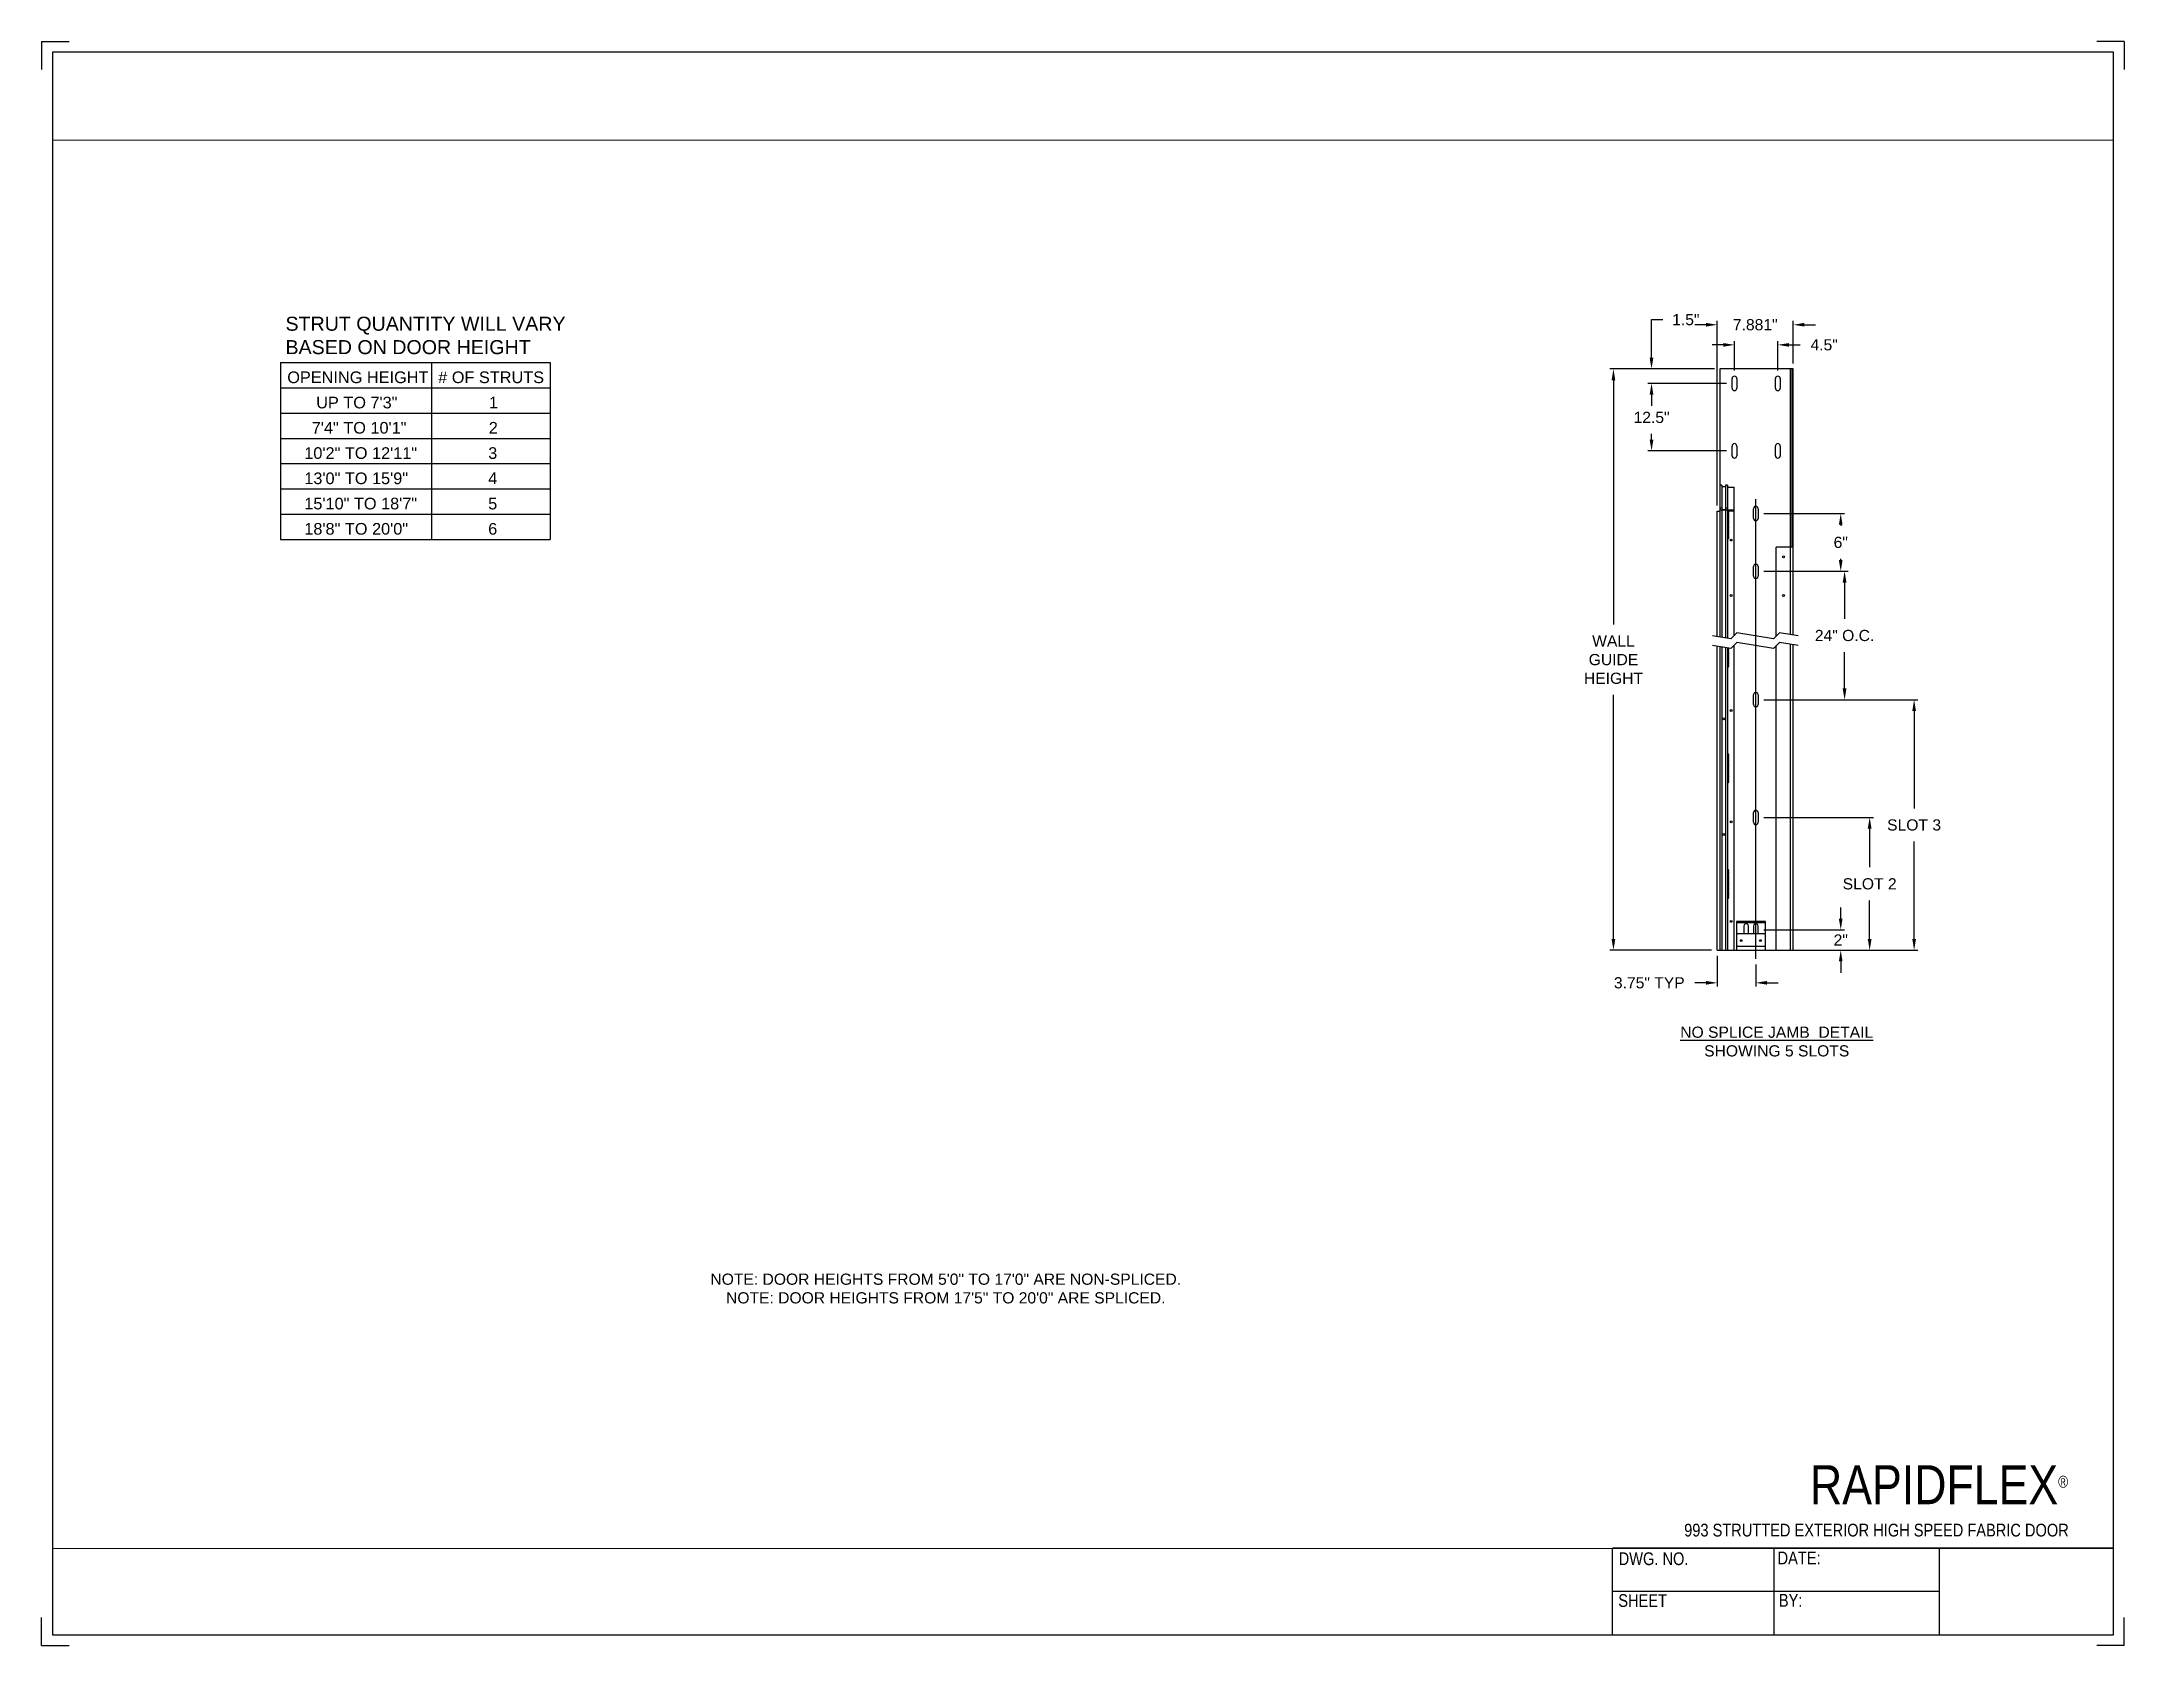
# Paper-space layout '993 JAMB BRACKET SCHEDULE' of a CAD drawing. Header units: inches. Extents: x 0.1 to 10.9, y 0.1 to 8.4.
# The model-space entities are those that its viewports show. They can reach past a viewport. Long polylines and large blocks are cut down to what shows.
import ezdxf

# ---------------------------------------------------------------- set-up
doc = ezdxf.new("R2010")
doc.units = ezdxf.units.IN
doc.header["$LTSCALE"] = 0.25
doc.header["$MEASUREMENT"] = 0
for name, color, linetype in [('ANNOTATIONS', 1, 'Continuous'), ('DETAILS', 4, 'Continuous'), ('JAMB SCHEDULES', 6, 'Continuous'), ('TITLE BLOCK', 7, 'Continuous')]:
    doc.layers.add(name, color=color, linetype=linetype)
doc.styles.add('ARIAL', font='arial.ttf', dxfattribs={"height": 0.09375})
doc.styles.add('CADdetails-DIMENSIONS', font='ARIALN.TTF', dxfattribs={"height": 2.38})
doc.dimstyles.new('STANDARD$0', dxfattribs={"dimtxt": 0.09375, "dimasz": 0.09375, "dimexe": 0.03125, "dimexo": 0.046875, "dimgap": 0.09, "dimtad": 0, "dimtih": 1, "dimtoh": 1, "dimdec": 4, "dimzin": 0, "dimdsep": 46, "dimtxsty": 'ARIAL', "dimcen": 0.09, "dimadec": 0, "dimazin": 0, "dimtfac": 1, "dimtdec": 4, "dimtofl": 0, "dimtmove": 0, "dimatfit": 1, "dimfxl": 1, "dimtolj": 1, "dimtzin": 0, "dimarcsym": 0})

psp = doc.layouts.new('993 JAMB BRACKET SCHEDULE')

# ---------------------------------------------------------------- texts
at = {"layer": 'TITLE BLOCK', "style": 'CADdetails-DIMENSIONS'}
for s, insert, char_height, width, attachment_point in [('\\A1;RAPIDFLEX{\\H0.30337x;\\S® ^ ;}', (10.642, 1.008), 0.20312, 2.03069, 3), ('993 STRUTTED EXTERIOR HIGH SPEED FABRIC DOOR', (9.624, 0.703), 0.06641, 2.45587, 2), ('DWG. NO.', (8.463, 0.554), 0.0664, 1.75949, 2), ('DATE:', (9.221, 0.558), 0.0664, 1.75949, 2), ('SHEET', (8.406, 0.336), 0.0664, 1.75949, 2), ('BY:', (9.177, 0.337), 0.0664, 1.75949, 2)]:
    psp.add_mtext(s, dxfattribs=dict(at, insert=insert, char_height=char_height, width=width, attachment_point=attachment_point))

msp = doc.modelspace()

# ---------------------------------------------------------------- texts
at = {"layer": 'ANNOTATIONS', "char_height": 0.09375, "attachment_point": 2, "style": 'ARIAL'}
for s, insert, width in [('{\\LNO SPLICE JAMB  DETAIL\\P}SHOWING 5 SLOTS', (308.78478, 239.02854), 3.3030948), ('NOTE: DOOR HEIGHTS FROM 5\'0" TO 17\'0" ARE NON-SPLICED.\\PNOTE: DOOR HEIGHTS FROM 17\'5" TO 20\'0" ARE SPLICED.', (301.82724, 236.95978), 11.0552544)]:
    msp.add_mtext(s, dxfattribs=dict(at, insert=insert, width=width))
at = {"layer": 'JAMB SCHEDULES', "insert": (296.29877, 244.97467), "char_height": 0.1175803, "attachment_point": 1, "style": 'ARIAL'}
msp.add_mtext_dynamic_manual_height_columns('STRUT QUANTITY WILL VARY BASED ON DOOR HEIGHT', width=2.3544388, gutter_width=0.021, heights=[0], dxfattribs=at)
at = {"layer": 'JAMB SCHEDULES', "width": 2.2260466, "attachment_point": 1, "style": 'ARIAL'}
for s, insert, char_height in [('{OPENING HEIGHT}', (296.31385, 244.51604), 0.0976106), ('{# OF STRUTS}', (297.57765, 244.51604), 0.0976106), ('{UP TO 7\'3"}', (296.55596, 244.30449), 0.0976106), ('{1}', (298.00224, 244.30449), 0.097611), ('7\'4" TO 10\'1"', (296.51893, 244.09295), 0.0976106), ('{2}', (298.00081, 244.09295), 0.097611), ('10\'2" TO 12\'11"', (296.45627, 243.8814), 0.0976106), ('{3}', (297.99601, 243.8814), 0.097611), ('{13\'0" TO 15\'9"}', (296.45627, 243.66985), 0.0976106), ('{4}', (297.99601, 243.66985), 0.097611), ('{15\'10" TO 18\'7"}', (296.45627, 243.4583), 0.0976106), ('{5}', (297.99601, 243.4583), 0.097611), ('{18\'8" TO 20\'0"}', (296.45627, 243.24675), 0.0976106), ('{6}', (297.99601, 243.24675), 0.097611)]:
    msp.add_mtext(s, dxfattribs=dict(at, insert=insert, char_height=char_height))

# ---------------------------------------------------------------- blocks, each defined once
blk = doc.blocks.new('*D287')
at = {"layer": 'ANNOTATIONS', "color": 0, "lineweight": -2, "transparency": 16777216}
for p, q in [((309.321, 239.933), (309.321, 240.027)), ((308.677, 239.839), (309.352, 239.839)), ((308.682, 239.668), (309.352, 239.668)), ((309.321, 239.574), (309.321, 239.48))]:
    blk.add_line(p, q, dxfattribs=at)
at = {"layer": 'ANNOTATIONS', "color": 0, "transparency": 16777216}
for points in [[(309.305, 239.933), (309.336, 239.933), (309.321, 239.839)], [(309.305, 239.574), (309.336, 239.574), (309.321, 239.668)]]:
    blk.add_solid(points, dxfattribs=at)
at = {"layer": 'defpoints', "color": 0, "transparency": 16777216}
for p in [(308.63, 239.839), (308.635, 239.668), (309.321, 239.668)]:
    blk.add_point(p, dxfattribs=at)
at = {"layer": 'ANNOTATIONS', "color": 0, "transparency": 16777216, "insert": (309.321, 239.754), "char_height": 0.0938, "attachment_point": 5, "style": 'ARIAL'}
blk.add_mtext('\\A1;2"', dxfattribs=at)
blk = doc.blocks.new('*D288')
at = {"layer": 'ANNOTATIONS', "color": 0, "lineweight": -2, "transparency": 16777216}
for p, q in [((308.677, 240.78), (309.594, 240.78)), ((309.563, 240.687), (309.563, 240.363)), ((309.563, 239.762), (309.563, 240.086)), ((308.97, 239.668), (309.594, 239.668))]:
    blk.add_line(p, q, dxfattribs=at)
at = {"layer": 'ANNOTATIONS', "color": 0, "transparency": 16777216}
for points in [[(309.547, 240.687), (309.579, 240.687), (309.563, 240.78)], [(309.547, 239.762), (309.579, 239.762), (309.563, 239.668)]]:
    blk.add_solid(points, dxfattribs=at)
at = {"layer": 'defpoints', "color": 0, "transparency": 16777216}
for p in [(308.63, 240.78), (309.563, 240.78), (308.923, 239.668)]:
    blk.add_point(p, dxfattribs=at)
at = {"layer": 'ANNOTATIONS', "color": 0, "transparency": 16777216, "insert": (309.563, 240.224), "char_height": 0.0938, "attachment_point": 5, "style": 'ARIAL'}
blk.add_mtext('\\A1;SLOT 2', dxfattribs=at)
blk = doc.blocks.new('*D289')
at = {"layer": 'ANNOTATIONS', "color": 0, "lineweight": -2, "transparency": 16777216}
for p, q in [((308.287, 239.621), (308.287, 239.364)), ((308.609, 239.55), (308.609, 239.364)), ((308.193, 239.395), (308.099, 239.395)), ((308.703, 239.395), (308.797, 239.395))]:
    blk.add_line(p, q, dxfattribs=at)
at = {"layer": 'ANNOTATIONS', "color": 0, "transparency": 16777216}
for points in [[(308.193, 239.411), (308.193, 239.38), (308.287, 239.395)], [(308.703, 239.411), (308.703, 239.38), (308.609, 239.395)]]:
    blk.add_solid(points, dxfattribs=at)
at = {"layer": 'defpoints', "color": 0, "transparency": 16777216}
for p in [(308.287, 239.668), (308.609, 239.597), (308.287, 239.395)]:
    blk.add_point(p, dxfattribs=at)
at = {"layer": 'ANNOTATIONS', "color": 0, "transparency": 16777216, "insert": (307.718, 239.395), "char_height": 0.09375, "attachment_point": 5, "style": 'ARIAL'}
blk.add_mtext('\\A1;3.75" TYP', dxfattribs=at)
blk = doc.blocks.new('*D290')
at = {"layer": 'ANNOTATIONS', "color": 0, "lineweight": -2, "transparency": 16777216}
for p, q in [((308.677, 243.326), (309.352, 243.326)), ((309.321, 243.232), (309.321, 243.222)), ((309.321, 242.936), (309.321, 242.946)), ((308.677, 242.842), (309.352, 242.842))]:
    blk.add_line(p, q, dxfattribs=at)
at = {"layer": 'ANNOTATIONS', "color": 0, "transparency": 16777216}
for points in [[(309.305, 243.232), (309.336, 243.232), (309.321, 243.326)], [(309.305, 242.936), (309.336, 242.936), (309.321, 242.842)]]:
    blk.add_solid(points, dxfattribs=at)
at = {"layer": 'defpoints', "color": 0, "transparency": 16777216}
for p in [(308.63, 243.326), (308.63, 242.842), (309.321, 242.842)]:
    blk.add_point(p, dxfattribs=at)
at = {"layer": 'ANNOTATIONS', "color": 0, "transparency": 16777216, "insert": (309.321, 243.084), "char_height": 0.0938, "attachment_point": 5, "style": 'ARIAL'}
blk.add_mtext('\\A1;6"', dxfattribs=at)
blk = doc.blocks.new('*D291')
at = {"layer": 'ANNOTATIONS', "color": 0, "lineweight": -2, "transparency": 16777216}
for p, q in [((308.193, 244.907), (308.099, 244.907)), ((308.287, 243.393), (308.287, 244.939)), ((308.923, 244.584), (308.923, 244.939)), ((309.017, 244.907), (309.11, 244.907))]:
    blk.add_line(p, q, dxfattribs=at)
at = {"layer": 'ANNOTATIONS', "color": 0, "transparency": 16777216}
for points in [[(308.193, 244.923), (308.193, 244.892), (308.287, 244.907)], [(309.017, 244.923), (309.017, 244.892), (308.923, 244.907)]]:
    blk.add_solid(points, dxfattribs=at)
at = {"layer": 'defpoints', "color": 0, "transparency": 16777216}
for p in [(308.287, 244.907), (308.923, 244.537), (308.287, 243.346)]:
    blk.add_point(p, dxfattribs=at)
at = {"layer": 'ANNOTATIONS', "color": 0, "transparency": 16777216, "insert": (308.605, 244.907), "char_height": 0.0938, "attachment_point": 5, "style": 'ARIAL'}
blk.add_mtext('\\A1;7.881"', dxfattribs=at)
blk = doc.blocks.new('*D285')
at = {"layer": 'ANNOTATIONS', "color": 0, "lineweight": -2, "transparency": 16777216}
for p, q in [((308.364, 244.416), (307.706, 244.416)), ((307.737, 244.322), (307.737, 244.269)), ((307.737, 243.945), (307.737, 243.993)), ((308.364, 243.851), (307.706, 243.851))]:
    blk.add_line(p, q, dxfattribs=at)
at = {"layer": 'ANNOTATIONS', "color": 0, "transparency": 16777216}
for points in [[(307.721, 244.322), (307.752, 244.322), (307.737, 244.416)], [(307.721, 243.945), (307.752, 243.945), (307.737, 243.851)]]:
    blk.add_solid(points, dxfattribs=at)
at = {"layer": 'defpoints', "color": 0, "transparency": 16777216}
for p in [(307.737, 244.416), (308.411, 244.416), (308.411, 243.851)]:
    blk.add_point(p, dxfattribs=at)
at = {"layer": 'ANNOTATIONS', "color": 0, "transparency": 16777216, "insert": (307.737, 244.131), "char_height": 0.0938, "attachment_point": 5, "style": 'ARIAL'}
blk.add_mtext('\\A1;12.5"', dxfattribs=at)
blk = doc.blocks.new('*D286')
at = {"layer": 'ANNOTATIONS', "color": 0, "lineweight": -2, "transparency": 16777216}
for p, q in [((307.736, 244.631), (307.736, 244.95)), ((307.736, 244.95), (307.83, 244.95)), ((308.263, 244.537), (307.705, 244.537)), ((308.364, 244.416), (307.705, 244.416)), ((307.736, 244.322), (307.736, 244.229))]:
    blk.add_line(p, q, dxfattribs=at)
at = {"layer": 'ANNOTATIONS', "color": 0, "transparency": 16777216}
for points in [[(307.721, 244.631), (307.752, 244.631), (307.736, 244.537)], [(307.721, 244.322), (307.752, 244.322), (307.736, 244.416)]]:
    blk.add_solid(points, dxfattribs=at)
at = {"layer": 'defpoints', "color": 0, "transparency": 16777216}
for p in [(307.736, 244.537), (308.31, 244.537), (308.411, 244.416)]:
    blk.add_point(p, dxfattribs=at)
at = {"layer": 'ANNOTATIONS', "color": 0, "transparency": 16777216, "insert": (308.024, 244.95), "char_height": 0.0938, "attachment_point": 5, "style": 'ARIAL'}
blk.add_mtext('\\A1;1.5"', dxfattribs=at)
blk = doc.blocks.new('*D292')
at = {"layer": 'ANNOTATIONS', "color": 0, "lineweight": -2, "transparency": 16777216}
for p, q in [((308.337, 244.739), (308.243, 244.739)), ((308.431, 244.523), (308.431, 244.77)), ((308.794, 244.523), (308.794, 244.77)), ((308.888, 244.739), (308.982, 244.739))]:
    blk.add_line(p, q, dxfattribs=at)
at = {"layer": 'ANNOTATIONS', "color": 0, "transparency": 16777216}
for points in [[(308.337, 244.754), (308.337, 244.723), (308.431, 244.739)], [(308.888, 244.754), (308.888, 244.723), (308.794, 244.739)]]:
    blk.add_solid(points, dxfattribs=at)
at = {"layer": 'defpoints', "color": 0, "transparency": 16777216}
for p in [(308.431, 244.739), (308.431, 244.477), (308.794, 244.477)]:
    blk.add_point(p, dxfattribs=at)
at = {"layer": 'ANNOTATIONS', "color": 0, "transparency": 16777216, "insert": (309.182, 244.739), "char_height": 0.0938, "attachment_point": 5, "style": 'ARIAL'}
blk.add_mtext('\\A1;4.5"', dxfattribs=at)
blk = doc.blocks.new('*D293')
at = {"layer": 'ANNOTATIONS', "color": 0, "lineweight": -2, "transparency": 16777216}
for p, q in [((308.677, 242.842), (309.384, 242.842)), ((309.353, 242.748), (309.353, 242.443)), ((309.353, 241.861), (309.353, 242.166)), ((308.677, 241.767), (309.384, 241.767))]:
    blk.add_line(p, q, dxfattribs=at)
at = {"layer": 'ANNOTATIONS', "color": 0, "transparency": 16777216}
for points in [[(309.337, 242.748), (309.369, 242.748), (309.353, 242.842)], [(309.337, 241.861), (309.369, 241.861), (309.353, 241.767)]]:
    blk.add_solid(points, dxfattribs=at)
at = {"layer": 'defpoints', "color": 0, "transparency": 16777216}
for p in [(308.63, 242.842), (308.63, 241.767), (309.353, 241.767)]:
    blk.add_point(p, dxfattribs=at)
at = {"layer": 'ANNOTATIONS', "color": 0, "transparency": 16777216, "insert": (309.353, 242.304), "char_height": 0.09375, "attachment_point": 5, "style": 'ARIAL'}
blk.add_mtext('\\A1;24" O.C.', dxfattribs=at)
blk = doc.blocks.new('*D294')
at = {"layer": 'ANNOTATIONS', "color": 0, "lineweight": -2, "transparency": 16777216}
for p, q in [((308.24, 244.537), (307.387, 244.537)), ((307.418, 244.443), (307.418, 242.398)), ((307.418, 239.762), (307.418, 241.807)), ((308.24, 239.668), (307.387, 239.668))]:
    blk.add_line(p, q, dxfattribs=at)
at = {"layer": 'ANNOTATIONS', "color": 0, "transparency": 16777216}
for points in [[(307.402, 244.443), (307.433, 244.443), (307.418, 244.537)], [(307.402, 239.762), (307.433, 239.762), (307.418, 239.668)]]:
    blk.add_solid(points, dxfattribs=at)
at = {"layer": 'defpoints', "color": 0, "transparency": 16777216}
for p in [(308.287, 244.537), (307.418, 239.668), (308.287, 239.668)]:
    blk.add_point(p, dxfattribs=at)
at = {"layer": 'ANNOTATIONS', "color": 0, "transparency": 16777216, "insert": (307.418, 242.102), "char_height": 0.0938, "attachment_point": 5, "style": 'ARIAL'}
blk.add_mtext('\\A1;WALL\\PGUIDE\\PHEIGHT', dxfattribs=at)
blk = doc.blocks.new('*D295')
at = {"layer": 'ANNOTATIONS', "color": 0, "lineweight": -2, "transparency": 16777216}
for p, q in [((308.677, 241.767), (309.967, 241.767)), ((309.935, 241.673), (309.935, 240.856)), ((309.935, 239.762), (309.935, 240.579)), ((308.97, 239.668), (309.967, 239.668))]:
    blk.add_line(p, q, dxfattribs=at)
at = {"layer": 'ANNOTATIONS', "color": 0, "transparency": 16777216}
for points in [[(309.92, 241.673), (309.951, 241.673), (309.935, 241.767)], [(309.92, 239.762), (309.951, 239.762), (309.935, 239.668)]]:
    blk.add_solid(points, dxfattribs=at)
at = {"layer": 'defpoints', "color": 0, "transparency": 16777216}
for p in [(308.63, 241.767), (309.935, 241.767), (308.923, 239.668)]:
    blk.add_point(p, dxfattribs=at)
at = {"layer": 'ANNOTATIONS', "color": 0, "transparency": 16777216, "insert": (309.935, 240.717), "char_height": 0.0938, "attachment_point": 5, "style": 'ARIAL'}
blk.add_mtext('\\A1;SLOT 3', dxfattribs=at)

# ---------------------------------------------------------------- dimensions: what is measured, and where the dimension line sits
at = {"layer": 'ANNOTATIONS'}
for base, p1, p2, text, picture, middle in [((307.73641, 244.53714), (308.41053, 244.41605), (308.30962, 244.53714), '1.5"', '*D286', (308.02424, 244.95028)), ((307.41787, 239.66784), (308.28653, 244.53714), (308.28653, 239.66784), 'WALL\\PGUIDE\\PHEIGHT', '*D294', (307.41787, 242.10249)), ((307.73677, 244.41605), (308.41053, 243.85093), (308.41053, 244.41605), '12.5"', '*D285', (307.73677, 244.13131)), ((309.32069, 242.8418), (308.62964, 243.32618), (308.62964, 242.8418), '6"', '*D290', (309.32069, 243.08399)), ((309.35299, 241.76684), (308.62964, 242.8418), (308.62964, 241.76684), '24" O.C.', '*D293', (309.35299, 242.30432)), ((309.9355, 241.76684), (308.92277, 239.66784), (308.62964, 241.76684), 'SLOT 3', '*D295', (309.9355, 240.71734)), ((309.56289, 240.78037), (308.92277, 239.66784), (308.62964, 240.78037), 'SLOT 2', '*D288', (309.56289, 240.2241)), ((309.32069, 239.66784), (308.62964, 239.83939), (308.63496, 239.66784), '2"', '*D287', (309.32069, 239.75361))]:
    dim = msp.add_linear_dim(base=base, p1=p1, p2=p2, angle=90, text=text, dimstyle='STANDARD$0', dxfattribs=at)
    dim.commit()
    dim.dimension.update_dxf_attribs({"geometry": picture, "text_midpoint": middle, "dimtype": 160})
for base, p1, p2, text, picture, middle in [((308.28653, 244.90729), (308.92277, 244.53714), (308.28653, 243.34636), '7.881"', '*D291', (308.60465, 244.90729)), ((308.43072, 244.73858), (308.794, 244.4766), (308.43072, 244.4766), '4.5"', '*D292', (309.18188, 244.73858)), ((308.28653, 239.3953), (308.60945, 239.59737), (308.28653, 239.66784), '3.75" TYP', '*D289', (307.71838, 239.3953))]:
    dim = msp.add_linear_dim(base=base, p1=p1, p2=p2, text=text, dimstyle='STANDARD$0', dxfattribs=at)
    dim.commit()
    dim.dimension.update_dxf_attribs({"geometry": picture, "text_midpoint": middle, "dimtype": 160})

# ---------------------------------------------------------------- linework, layer by layer
at = {"layer": 'DETAILS'}
for p, q in [((308.30962, 244.53714), (308.30962, 242.29119)), ((308.92277, 244.53714), (308.30962, 244.53714)), ((308.89968, 242.31217), (308.89968, 244.53714)), ((308.91316, 243.04362), (308.91316, 244.53714)), ((308.92277, 242.30835), (308.92277, 244.53714)), ((308.41053, 244.37568), (308.41053, 244.45641)), ((308.4509, 244.45641), (308.4509, 244.37568)), ((308.77382, 244.37568), (308.77382, 244.45641)), ((308.81419, 244.45641), (308.81419, 244.37568)), ((308.41053, 243.81057), (308.41053, 243.8913)), ((308.4509, 243.8913), (308.4509, 243.81057)), ((308.77382, 243.81057), (308.77382, 243.8913)), ((308.81419, 243.8913), (308.81419, 243.81057)), ((308.32577, 243.56245), (308.30962, 243.56245)), ((308.32577, 243.56245), (308.32577, 242.28852)), ((308.35725, 243.54921), (308.32577, 243.54921)), ((308.35725, 243.56245), (308.35725, 242.28332)), ((308.3734, 243.56245), (308.35725, 243.56245)), ((308.3734, 243.56245), (308.3734, 242.28065)), ((308.3734, 243.54831), (308.42781, 243.54831)), ((308.42781, 242.30408), (308.42781, 243.54831)), ((308.28653, 243.34636), (308.30962, 243.34636)), ((308.28653, 242.29501), (308.28653, 243.34636)), ((308.32577, 243.37018), (308.30962, 243.37018)), ((308.3734, 243.35444), (308.30962, 243.35444)), ((308.35725, 243.35694), (308.32577, 243.35694)), ((308.3734, 243.37018), (308.35725, 243.37018)), ((308.3734, 243.35791), (308.42781, 243.35791)), ((308.42781, 243.34636), (308.3734, 243.34636)), ((308.58927, 243.28582), (308.58927, 243.36655)), ((308.62964, 243.36655), (308.62964, 243.28582)), ((308.78149, 242.29928), (308.78149, 243.04362)), ((308.92277, 243.04362), (308.78149, 243.04362)), ((308.58927, 242.80143), (308.58927, 242.88216)), ((308.62964, 242.88216), (308.62964, 242.80143)), ((308.39998, 242.27626), (308.24617, 242.30168)), ((308.39998, 242.19552), (308.24617, 242.22095)), ((308.45084, 242.32711), (308.39998, 242.27626)), ((308.45084, 242.24638), (308.39998, 242.19552)), ((308.42781, 239.66784), (308.42781, 242.22335)), ((308.75847, 242.27626), (308.45084, 242.32711)), ((308.75847, 242.19552), (308.45084, 242.24638)), ((308.80932, 242.32711), (308.75847, 242.27626)), ((308.80932, 242.24638), (308.75847, 242.19552)), ((308.78149, 239.66784), (308.78149, 242.21855)), ((308.96314, 242.30168), (308.80932, 242.32711)), ((308.96314, 242.22095), (308.80932, 242.24638)), ((308.89968, 239.66784), (308.89968, 242.23144)), ((308.92277, 239.66784), (308.92277, 242.22762)), ((308.28653, 239.66784), (308.28653, 242.21428)), ((308.30962, 242.21046), (308.30962, 239.66784)), ((308.32577, 242.20779), (308.32577, 239.66784)), ((308.35725, 242.20259), (308.35725, 239.66784)), ((308.3734, 242.19992), (308.3734, 239.66784)), ((308.58927, 241.72647), (308.58927, 241.8072)), ((308.62964, 241.8072), (308.62964, 241.72647)), ((308.58927, 240.74), (308.58927, 240.82073)), ((308.62964, 240.82073), (308.62964, 240.74)), ((308.44799, 239.91003), (308.44799, 239.66784)), ((308.69019, 239.91003), (308.44799, 239.91003)), ((308.44799, 239.80912), (308.69019, 239.80912)), ((308.50854, 239.86966), (308.50854, 239.80912)), ((308.54891, 239.80912), (308.54891, 239.86966)), ((308.58927, 239.86966), (308.58927, 239.80912)), ((308.62964, 239.80912), (308.62964, 239.86966)), ((308.69019, 239.66784), (308.69019, 239.91003)), ((308.28653, 239.66784), (308.78149, 239.66784)), ((308.44799, 239.70316), (308.69019, 239.70316)), ((308.44799, 239.66784), (308.69019, 239.66784)), ((308.78149, 239.66784), (308.92277, 239.66784))]:
    msp.add_line(p, q, dxfattribs=at)
at = {"layer": 'DETAILS', "ltscale": 10}
msp.add_line((308.60945, 239.5974), (308.60945, 243.44639), dxfattribs=at)
at = {"layer": 'DETAILS'}
for centre, radius in [((308.40359, 243.10417), 0.00787), ((308.84204, 242.96289), 0.00807), ((308.40359, 242.63997), 0.00787), ((308.84204, 242.63997), 0.00807), ((308.34151, 241.60538), 0.00807), ((308.40359, 241.67712), 0.00787), ((308.40359, 240.74303), 0.00787), ((308.34151, 240.63661), 0.00807), ((308.40359, 239.91003), 0.00787), ((308.48836, 239.74857), 0.00811), ((308.64982, 239.74857), 0.00811)]:
    msp.add_circle(centre, radius, dxfattribs=at)
for centre, radius, start, end in [((308.43072, 244.45641), 0.02018, 0.001389, 179.998611), ((308.43072, 244.37568), 0.02018, 180.001389, 359.998611), ((308.794, 244.45641), 0.02018, 0.001389, 179.998611), ((308.794, 244.37568), 0.02018, 180.001389, 359.998611), ((308.43072, 243.8913), 0.02018, 0.001389, 179.998611), ((308.43072, 243.81057), 0.02018, 180.001389, 359.998611), ((308.794, 243.8913), 0.02018, 0.001389, 179.998611), ((308.794, 243.81057), 0.02018, 180.001389, 359.998611), ((308.37844, 243.34919), 0.00524, 15.828329, 164.171671), ((308.37844, 243.34636), 0.00524, 15.828329, 164.171671), ((308.37844, 243.34255), 0.00524, 15.828329, 164.171671), ((308.37844, 243.33874), 0.00524, 15.828329, 164.171671), ((308.37844, 243.33492), 0.00524, 15.828329, 164.171671), ((308.37844, 243.33111), 0.00524, 15.828329, 164.171671), ((308.37844, 243.32729), 0.00524, 15.828329, 164.171671), ((308.37844, 243.32348), 0.00524, 15.828329, 164.171671), ((308.37844, 243.31967), 0.00524, 15.828329, 164.171671), ((308.37844, 243.31585), 0.00524, 15.828329, 164.171671), ((308.37844, 243.31204), 0.00524, 15.828329, 164.171671), ((308.37844, 243.30822), 0.00524, 15.828329, 164.171671), ((308.37844, 243.30441), 0.00524, 15.828329, 164.171671), ((308.37844, 243.3006), 0.00524, 15.828329, 164.171671), ((308.37844, 243.29678), 0.00524, 15.828329, 164.171671), ((308.37844, 243.29297), 0.00524, 15.828329, 164.171671), ((308.37844, 243.28915), 0.00524, 15.828329, 164.171671), ((308.37844, 243.28534), 0.00524, 15.828329, 164.171671), ((308.37844, 243.28153), 0.00524, 15.828329, 164.171671), ((308.37844, 243.27771), 0.00524, 15.828329, 164.171671), ((308.37844, 243.2739), 0.00524, 15.828329, 164.171671), ((308.37844, 243.27008), 0.00524, 15.828329, 164.171671), ((308.37844, 243.26627), 0.00524, 15.828329, 164.171671), ((308.37844, 243.26246), 0.00524, 15.828329, 164.171671), ((308.60945, 243.36655), 0.02018, 359.999226, 180.000774), ((308.60945, 243.28582), 0.02018, 179.999227, 0.000773), ((308.37844, 243.25864), 0.00524, 15.828329, 164.171671), ((308.37844, 243.25483), 0.00524, 15.828329, 164.171671), ((308.37844, 243.25101), 0.00524, 15.828329, 164.171671), ((308.37844, 243.2472), 0.00524, 15.828329, 164.171671), ((308.37844, 243.24338), 0.00524, 15.828329, 164.171671), ((308.37844, 243.23957), 0.00524, 15.828329, 164.171671), ((308.37844, 243.23576), 0.00524, 15.828329, 164.171671), ((308.37844, 243.23194), 0.00524, 15.828329, 164.171671), ((308.37844, 243.22813), 0.00524, 15.828329, 164.171671), ((308.37844, 243.22431), 0.00524, 15.828329, 164.171671), ((308.37844, 243.2205), 0.00524, 15.828329, 164.171671), ((308.37844, 243.21669), 0.00524, 15.828329, 164.171671), ((308.37844, 243.21287), 0.00524, 15.828329, 164.171671), ((308.37844, 243.20906), 0.00524, 15.828329, 164.171671), ((308.37844, 243.20524), 0.00524, 15.828329, 164.171671), ((308.37844, 243.20143), 0.00524, 15.828329, 164.171671), ((308.37844, 243.19762), 0.00524, 15.828329, 164.171671), ((308.37844, 243.1938), 0.00524, 15.828329, 164.171671), ((308.37844, 243.18999), 0.00524, 15.828329, 164.171671), ((308.37844, 243.18617), 0.00524, 15.828329, 164.171671), ((308.37844, 243.18236), 0.00524, 15.828329, 164.171671), ((308.37844, 243.17855), 0.00524, 15.828329, 164.171671), ((308.37844, 243.17473), 0.00524, 15.828329, 164.171671), ((308.37844, 243.17092), 0.00524, 15.828329, 164.171671), ((308.37844, 243.1671), 0.00524, 15.828329, 164.171671), ((308.37844, 243.16329), 0.00524, 15.828329, 164.171671), ((308.37844, 243.15948), 0.00524, 15.828329, 164.171671), ((308.37844, 243.15566), 0.00524, 15.828329, 164.171671), ((308.37844, 243.15185), 0.00524, 15.828329, 164.171671), ((308.37844, 243.14803), 0.00524, 15.828329, 164.171671), ((308.37844, 243.14422), 0.00524, 15.828329, 164.171671), ((308.37844, 243.14041), 0.00524, 15.828329, 164.171671), ((308.37844, 243.13659), 0.00524, 15.828329, 164.171671), ((308.37844, 243.13278), 0.00524, 15.828329, 164.171671), ((308.37844, 243.12896), 0.00524, 15.828329, 164.171671), ((308.37844, 243.12515), 0.00524, 15.828329, 164.171671), ((308.37844, 243.12134), 0.00524, 15.828329, 164.171671), ((308.37844, 243.11752), 0.00524, 15.828329, 164.171671), ((308.37844, 243.11371), 0.00524, 15.828329, 164.171671), ((308.60945, 242.88216), 0.02018, 359.999226, 180.000774), ((308.60945, 242.80143), 0.02018, 179.999227, 0.000773), ((308.37844, 242.19131), 0.00524, 15.828329, 164.171671), ((308.37844, 242.1875), 0.00524, 15.828329, 164.171671), ((308.37844, 242.18368), 0.00524, 15.828329, 164.171671), ((308.37844, 242.17987), 0.00524, 15.828329, 164.171671), ((308.37844, 242.17605), 0.00524, 15.828329, 164.171671), ((308.37844, 242.17224), 0.00524, 15.828329, 164.171671), ((308.37844, 242.16843), 0.00524, 15.828329, 164.171671), ((308.37844, 242.16461), 0.00524, 15.828329, 164.171671), ((308.37844, 242.1608), 0.00524, 15.828329, 164.171671), ((308.37844, 242.15698), 0.00524, 15.828329, 164.171671), ((308.37844, 242.15317), 0.00524, 15.828329, 164.171671), ((308.37844, 242.14936), 0.00524, 15.828329, 164.171671), ((308.37844, 242.14554), 0.00524, 15.828329, 164.171671), ((308.37844, 242.14173), 0.00524, 15.828329, 164.171671), ((308.37844, 242.13791), 0.00524, 15.828329, 164.171671), ((308.37844, 242.1341), 0.00524, 15.828329, 164.171671), ((308.37844, 242.13029), 0.00524, 15.828329, 164.171671), ((308.37844, 242.12647), 0.00524, 15.828329, 164.171671), ((308.37844, 242.12266), 0.00524, 15.828329, 164.171671), ((308.37844, 242.11884), 0.00524, 15.828329, 164.171671), ((308.37844, 242.11503), 0.00524, 15.828329, 164.171671), ((308.37844, 242.11122), 0.00524, 15.828329, 164.171671), ((308.37844, 242.1074), 0.00524, 15.828329, 164.171671), ((308.37844, 242.10359), 0.00524, 15.828329, 164.171671), ((308.37844, 242.09977), 0.00524, 15.828329, 164.171671), ((308.37844, 242.09596), 0.00524, 15.828329, 164.171671), ((308.37844, 242.09215), 0.00524, 15.828329, 164.171671), ((308.37844, 242.08833), 0.00524, 15.828329, 164.171671), ((308.37844, 242.08452), 0.00524, 15.828329, 164.171671), ((308.37844, 242.0807), 0.00524, 15.828329, 164.171671), ((308.37844, 242.07689), 0.00524, 15.828329, 164.171671), ((308.37844, 242.07307), 0.00524, 15.828329, 164.171671), ((308.37844, 242.06926), 0.00524, 15.828329, 164.171671), ((308.37844, 242.06545), 0.00524, 15.828329, 164.171671), ((308.37844, 242.06163), 0.00524, 15.828329, 164.171671), ((308.37844, 242.05782), 0.00524, 15.828329, 164.171671), ((308.37844, 242.054), 0.00524, 15.828329, 164.171671), ((308.37844, 242.05019), 0.00524, 15.828329, 164.171671), ((308.37844, 242.04638), 0.00524, 15.828329, 164.171671), ((308.37844, 242.04256), 0.00524, 15.828329, 164.171671), ((308.37844, 242.03875), 0.00524, 15.828329, 164.171671), ((308.60945, 241.8072), 0.02018, 359.999226, 180.000774), ((308.60945, 241.72647), 0.02018, 179.999227, 0.000773), ((308.37844, 241.30645), 0.00524, 15.828329, 164.171671), ((308.37844, 241.30264), 0.00524, 15.828329, 164.171671), ((308.37844, 241.29882), 0.00524, 15.828329, 164.171671), ((308.37844, 241.29501), 0.00524, 15.828329, 164.171671), ((308.37844, 241.29119), 0.00524, 15.828329, 164.171671), ((308.37844, 241.28738), 0.00524, 15.828329, 164.171671), ((308.37844, 241.28357), 0.00524, 15.828329, 164.171671), ((308.37844, 241.27975), 0.00524, 15.828329, 164.171671), ((308.37844, 241.27594), 0.00524, 15.828329, 164.171671), ((308.37844, 241.27212), 0.00524, 15.828329, 164.171671), ((308.37844, 241.26831), 0.00524, 15.828329, 164.171671), ((308.37844, 241.2645), 0.00524, 15.828329, 164.171671), ((308.37844, 241.26068), 0.00524, 15.828329, 164.171671), ((308.37844, 241.25687), 0.00524, 15.828329, 164.171671), ((308.37844, 241.25305), 0.00524, 15.828329, 164.171671), ((308.37844, 241.24924), 0.00524, 15.828329, 164.171671), ((308.37844, 241.24542), 0.00524, 15.828329, 164.171671), ((308.37844, 241.24161), 0.00524, 15.828329, 164.171671), ((308.37844, 241.2378), 0.00524, 15.828329, 164.171671), ((308.37844, 241.23398), 0.00524, 15.828329, 164.171671), ((308.37844, 241.23017), 0.00524, 15.828329, 164.171671), ((308.37844, 241.22635), 0.00524, 15.828329, 164.171671), ((308.37844, 241.22254), 0.00524, 15.828329, 164.171671), ((308.37844, 241.21873), 0.00524, 15.828329, 164.171671), ((308.37844, 241.21491), 0.00524, 15.828329, 164.171671), ((308.37844, 241.2111), 0.00524, 15.828329, 164.171671), ((308.37844, 241.20728), 0.00524, 15.828329, 164.171671), ((308.37844, 241.20347), 0.00524, 15.828329, 164.171671), ((308.37844, 241.19966), 0.00524, 15.828329, 164.171671), ((308.37844, 241.19584), 0.00524, 15.828329, 164.171671), ((308.37844, 241.19203), 0.00524, 15.828329, 164.171671), ((308.37844, 241.18821), 0.00524, 15.828329, 164.171671), ((308.37844, 241.1844), 0.00524, 15.828329, 164.171671), ((308.37844, 241.18059), 0.00524, 15.828329, 164.171671), ((308.37844, 241.17677), 0.00524, 15.828329, 164.171671), ((308.37844, 241.17296), 0.00524, 15.828329, 164.171671), ((308.37844, 241.16914), 0.00524, 15.828329, 164.171671), ((308.37844, 241.16533), 0.00524, 15.828329, 164.171671), ((308.37844, 241.16152), 0.00524, 15.828329, 164.171671), ((308.37844, 241.1577), 0.00524, 15.828329, 164.171671), ((308.37844, 241.15389), 0.00524, 15.828329, 164.171671), ((308.37844, 241.15007), 0.00524, 15.828329, 164.171671), ((308.37844, 241.14626), 0.00524, 15.828329, 164.171671), ((308.37844, 241.14245), 0.00524, 15.828329, 164.171671), ((308.37844, 241.13863), 0.00524, 15.828329, 164.171671), ((308.37844, 241.13482), 0.00524, 15.828329, 164.171671), ((308.37844, 241.131), 0.00524, 15.828329, 164.171671), ((308.37844, 241.12719), 0.00524, 15.828329, 164.171671), ((308.37844, 241.12338), 0.00524, 15.828329, 164.171671), ((308.37844, 241.11956), 0.00524, 15.828329, 164.171671), ((308.37844, 241.11575), 0.00524, 15.828329, 164.171671), ((308.37844, 241.11193), 0.00524, 15.828329, 164.171671), ((308.37844, 241.10812), 0.00524, 15.828329, 164.171671), ((308.37844, 241.1043), 0.00524, 15.828329, 164.171671), ((308.37844, 241.10049), 0.00524, 15.828329, 164.171671), ((308.37844, 241.09668), 0.00524, 15.828329, 164.171671), ((308.37844, 241.09286), 0.00524, 15.828329, 164.171671), ((308.37844, 241.08905), 0.00524, 15.828329, 164.171671), ((308.37844, 241.08523), 0.00524, 15.828329, 164.171671), ((308.37844, 241.08142), 0.00524, 15.828329, 164.171671), ((308.37844, 241.07761), 0.00524, 15.828329, 164.171671), ((308.37844, 241.07379), 0.00524, 15.828329, 164.171671), ((308.37844, 241.06998), 0.00524, 15.828329, 164.171671), ((308.60945, 240.82073), 0.02018, 359.999226, 180.000774), ((308.60945, 240.74), 0.02018, 179.999227, 0.000773), ((308.37844, 240.33768), 0.00524, 15.828329, 164.171671), ((308.37844, 240.33387), 0.00524, 15.828329, 164.171671), ((308.37844, 240.33005), 0.00524, 15.828329, 164.171671), ((308.37844, 240.32624), 0.00524, 15.828329, 164.171671), ((308.37844, 240.32242), 0.00524, 15.828329, 164.171671), ((308.37844, 240.31861), 0.00524, 15.828329, 164.171671), ((308.37844, 240.3148), 0.00524, 15.828329, 164.171671), ((308.37844, 240.31098), 0.00524, 15.828329, 164.171671), ((308.37844, 240.30717), 0.00524, 15.828329, 164.171671), ((308.37844, 240.30335), 0.00524, 15.828329, 164.171671), ((308.37844, 240.29954), 0.00524, 15.828329, 164.171671), ((308.37844, 240.29573), 0.00524, 15.828329, 164.171671), ((308.37844, 240.29191), 0.00524, 15.828329, 164.171671), ((308.37844, 240.2881), 0.00524, 15.828329, 164.171671), ((308.37844, 240.28428), 0.00524, 15.828329, 164.171671), ((308.37844, 240.28047), 0.00524, 15.828329, 164.171671), ((308.37844, 240.27666), 0.00524, 15.828329, 164.171671), ((308.37844, 240.27284), 0.00524, 15.828329, 164.171671), ((308.37844, 240.26903), 0.00524, 15.828329, 164.171671), ((308.37844, 240.26521), 0.00524, 15.828329, 164.171671), ((308.37844, 240.2614), 0.00524, 15.828329, 164.171671), ((308.37844, 240.25758), 0.00524, 15.828329, 164.171671), ((308.37844, 240.25377), 0.00524, 15.828329, 164.171671), ((308.37844, 240.24996), 0.00524, 15.828329, 164.171671), ((308.37844, 240.24614), 0.00524, 15.828329, 164.171671), ((308.37844, 240.24233), 0.00524, 15.828329, 164.171671), ((308.37844, 240.23851), 0.00524, 15.828329, 164.171671), ((308.37844, 240.2347), 0.00524, 15.828329, 164.171671), ((308.37844, 240.23089), 0.00524, 15.828329, 164.171671), ((308.37844, 240.22707), 0.00524, 15.828329, 164.171671), ((308.37844, 240.22326), 0.00524, 15.828329, 164.171671), ((308.37844, 240.21944), 0.00524, 15.828329, 164.171671), ((308.37844, 240.21563), 0.00524, 15.828329, 164.171671), ((308.37844, 240.21182), 0.00524, 15.828329, 164.171671), ((308.37844, 240.208), 0.00524, 15.828329, 164.171671), ((308.37844, 240.20419), 0.00524, 15.828329, 164.171671), ((308.37844, 240.20037), 0.00524, 15.828329, 164.171671), ((308.37844, 240.19656), 0.00524, 15.828329, 164.171671), ((308.37844, 240.19275), 0.00524, 15.828329, 164.171671), ((308.37844, 240.18893), 0.00524, 15.828329, 164.171671), ((308.37844, 240.18512), 0.00524, 15.828329, 164.171671), ((308.37844, 240.1813), 0.00524, 15.828329, 164.171671), ((308.37844, 240.17749), 0.00524, 15.828329, 164.171671), ((308.37844, 240.17368), 0.00524, 15.828329, 164.171671), ((308.37844, 240.16986), 0.00524, 15.828329, 164.171671), ((308.37844, 240.16605), 0.00524, 15.828329, 164.171671), ((308.37844, 240.16223), 0.00524, 15.828329, 164.171671), ((308.37844, 240.15842), 0.00524, 15.828329, 164.171671), ((308.37844, 240.15461), 0.00524, 15.828329, 164.171671), ((308.37844, 240.15079), 0.00524, 15.828329, 164.171671), ((308.37844, 240.14698), 0.00524, 15.828329, 164.171671), ((308.37844, 240.14316), 0.00524, 15.828329, 164.171671), ((308.37844, 240.13935), 0.00524, 15.828329, 164.171671), ((308.37844, 240.13554), 0.00524, 15.828329, 164.171671), ((308.37844, 240.13172), 0.00524, 15.828329, 164.171671), ((308.37844, 240.12791), 0.00524, 15.828329, 164.171671), ((308.37844, 240.12409), 0.00524, 15.828329, 164.171671), ((308.37844, 240.12028), 0.00524, 15.828329, 164.171671), ((308.37844, 240.11646), 0.00524, 15.828329, 164.171671), ((308.37844, 240.11265), 0.00524, 15.828329, 164.171671), ((308.37844, 240.10884), 0.00524, 15.828329, 164.171671), ((308.37844, 240.10502), 0.00524, 15.828329, 164.171671), ((308.37844, 240.10121), 0.00524, 15.828329, 164.171671), ((308.44656, 239.90498), 0.00524, 285.828329, 74.171671), ((308.45038, 239.90498), 0.00524, 285.828329, 74.171671), ((308.45419, 239.90498), 0.00524, 285.828329, 74.171671), ((308.458, 239.90498), 0.00524, 285.828329, 74.171671), ((308.46182, 239.90498), 0.00524, 285.828329, 74.171671), ((308.46563, 239.90498), 0.00524, 285.828329, 74.171671), ((308.46945, 239.90498), 0.00524, 285.828329, 74.171671), ((308.47326, 239.90498), 0.00524, 285.828329, 74.171671), ((308.47707, 239.90498), 0.00524, 285.828329, 74.171671), ((308.48089, 239.90498), 0.00524, 285.828329, 74.171671), ((308.4847, 239.90498), 0.00524, 285.828329, 74.171671), ((308.48852, 239.90498), 0.00524, 285.828329, 74.171671), ((308.49233, 239.90498), 0.00524, 285.828329, 74.171671), ((308.49614, 239.90498), 0.00524, 285.828329, 74.171671), ((308.49996, 239.90498), 0.00524, 285.828329, 74.171671), ((308.50377, 239.90498), 0.00524, 285.828329, 74.171671), ((308.52872, 239.86966), 0.02018, 359.999221, 180.000779), ((308.50759, 239.90498), 0.00524, 285.828329, 74.171671), ((308.5114, 239.90498), 0.00524, 285.828329, 74.171671), ((308.51522, 239.90498), 0.00524, 285.828329, 74.171671), ((308.51903, 239.90498), 0.00524, 285.828329, 74.171671), ((308.52284, 239.90498), 0.00524, 285.828329, 74.171671), ((308.52666, 239.90498), 0.00524, 285.828329, 74.171671), ((308.53047, 239.90498), 0.00524, 285.828329, 74.171671), ((308.53429, 239.90498), 0.00524, 285.828329, 74.171671), ((308.5381, 239.90498), 0.00524, 285.828329, 74.171671), ((308.54191, 239.90498), 0.00524, 285.828329, 74.171671), ((308.54573, 239.90498), 0.00524, 285.828329, 74.171671), ((308.54954, 239.90498), 0.00524, 285.828329, 74.171671), ((308.55336, 239.90498), 0.00524, 285.828329, 74.171671), ((308.55717, 239.90498), 0.00524, 285.828329, 74.171671), ((308.56098, 239.90498), 0.00524, 285.828329, 74.171671), ((308.5648, 239.90498), 0.00524, 285.828329, 74.171671), ((308.56861, 239.90498), 0.00524, 285.828329, 74.171671), ((308.57243, 239.90498), 0.00524, 285.828329, 74.171671), ((308.57624, 239.90498), 0.00524, 285.828329, 74.171671), ((308.58005, 239.90498), 0.00524, 285.828329, 74.171671), ((308.58387, 239.90498), 0.00524, 285.828329, 74.171671), ((308.58768, 239.90498), 0.00524, 285.828329, 74.171671), ((308.60945, 239.86966), 0.02018, 359.999227, 180.000773), ((308.5915, 239.90498), 0.00524, 285.828329, 74.171671), ((308.59531, 239.90498), 0.00524, 285.828329, 74.171671), ((308.59912, 239.90498), 0.00524, 285.828329, 74.171671), ((308.60294, 239.90498), 0.00524, 285.828329, 74.171671), ((308.60675, 239.90498), 0.00524, 285.828329, 74.171671), ((308.61057, 239.90498), 0.00524, 285.828329, 74.171671), ((308.61438, 239.90498), 0.00524, 285.828329, 74.171671), ((308.61819, 239.90498), 0.00524, 285.828329, 74.171671), ((308.62201, 239.90498), 0.00524, 285.828329, 74.171671), ((308.62582, 239.90498), 0.00524, 285.828329, 74.171671), ((308.62964, 239.90498), 0.00524, 285.828329, 74.171671), ((308.63345, 239.90498), 0.00524, 285.828329, 74.171671), ((308.63726, 239.90498), 0.00524, 285.828329, 74.171671), ((308.64108, 239.90498), 0.00524, 285.828329, 74.171671), ((308.64489, 239.90498), 0.00524, 285.828329, 74.171671), ((308.64871, 239.90498), 0.00524, 285.828329, 74.171671), ((308.65252, 239.90498), 0.00524, 285.828329, 74.171671), ((308.65634, 239.90498), 0.00524, 285.828329, 74.171671), ((308.66015, 239.90498), 0.00524, 285.828329, 74.171671), ((308.66396, 239.90498), 0.00524, 285.828329, 74.171671), ((308.66778, 239.90498), 0.00524, 285.828329, 74.171671), ((308.67159, 239.90498), 0.00524, 285.828329, 74.171671), ((308.67541, 239.90498), 0.00524, 285.828329, 74.171671), ((308.67922, 239.90498), 0.00524, 285.828329, 74.171671), ((308.68303, 239.90498), 0.00524, 285.828329, 74.171671), ((308.68494, 239.90498), 0.00524, 285.828329, 74.171671)]:
    msp.add_arc(centre, radius, start, end, dxfattribs=at)
at = {"layer": 'JAMB SCHEDULES'}
for p, q in [((296.25681, 244.59003), (296.25681, 243.10919)), ((296.25681, 244.59003), (298.51457, 244.59003)), ((297.52061, 244.59003), (297.52061, 243.10919)), ((298.51457, 244.59003), (298.51457, 243.10919)), ((296.25681, 244.37848), (298.51457, 244.37848)), ((296.25681, 244.16693), (298.51457, 244.16693)), ((296.25681, 243.95538), (298.51457, 243.95538)), ((296.25681, 243.74383), (298.51457, 243.74383)), ((296.25681, 243.53229), (298.51457, 243.53229)), ((296.25681, 243.32074), (298.51457, 243.32074)), ((296.25681, 243.10919), (298.51457, 243.10919))]:
    msp.add_line(p, q, dxfattribs=at)

msp.set_redraw_order([(e.dxf.handle, doc.entitydb.next_handle()) for e in msp.query("TEXT MTEXT ATTDEF DIMENSION ARC_DIMENSION")])  # texts and dimensions are drawn at this point

# ---------------------------------------------------------------- linework, layer by layer
at = {"layer": 'defpoints'}
for p, q in [((0.067, 8.426), (0.067, 8.281)), ((0.067, 8.426), (0.211, 8.426)), ((10.915, 8.426), (10.771, 8.426)), ((10.915, 8.426), (10.915, 8.281)), ((0.067, 0.069), (0.067, 0.214)), ((10.915, 0.069), (10.915, 0.214)), ((0.067, 0.069), (0.211, 0.069)), ((10.915, 0.069), (10.771, 0.069))]:
    psp.add_line(p, q, dxfattribs=at)
at = {"layer": 'TITLE BLOCK'}
for p, q in [((10.859, 8.37), (0.123, 8.37)), ((0.123, 8.37), (0.123, 0.125)), ((10.859, 0.125), (10.859, 8.37)), ((10.859, 0.575), (8.249, 0.575)), ((8.249, 0.125), (8.249, 0.575)), ((9.091, 0.125), (9.091, 0.575)), ((9.953, 0.125), (9.953, 0.575)), ((9.953, 0.35), (8.249, 0.35)), ((0.123, 0.125), (10.859, 0.125))]:
    psp.add_line(p, q, dxfattribs=at)

psp.set_redraw_order([(e.dxf.handle, doc.entitydb.next_handle()) for e in psp.query("TEXT MTEXT ATTDEF DIMENSION ARC_DIMENSION")])  # texts and dimensions are drawn at this point

# ---------------------------------------------------------------- viewports
at = {"layer": 'defpoints'}
psp.add_viewport(center=(5.491, 4.243), size=(10.736, 7.33881), view_center_point=(302.97614, 240.555), view_height=11.7972079, dxfattribs=at)

doc.saveas('drawing.dxf')
